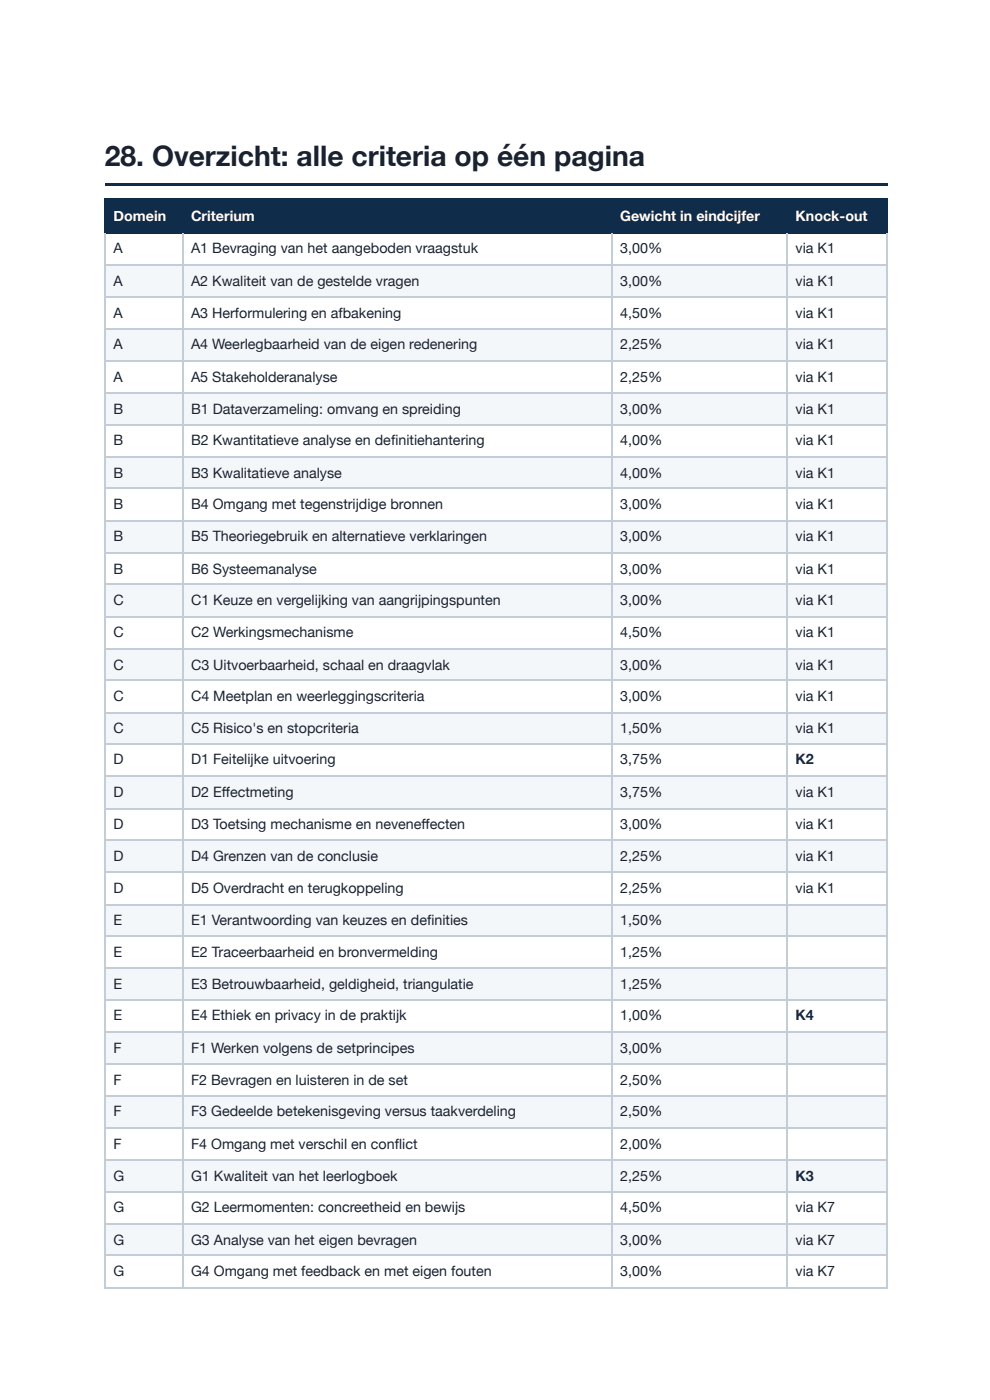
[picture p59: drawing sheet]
<svg xmlns="http://www.w3.org/2000/svg" width="210mm" height="297mm" viewBox="0 0 210 297" stroke-linecap="round" stroke-linejoin="round" font-family="sans-serif">
<defs><g id="words">
<text font-size="6" fill="#1a2230" x="22.2" y="35.2">28. Overzicht: alle criteria op één pagina</text>
<g font-size="3" fill="#fff">
<text x="24.1" y="46.8">Domein</text>
<text x="40.5" y="46.8">Criterium</text>
<text x="131.5" y="46.8">Gewicht in eindcijfer</text>
<text x="168.7" y="46.8">Knock-out</text>
</g>
<g font-size="3" fill="#1a2230">
<text x="24.1" y="53.7">A</text>
<text x="40.5" y="53.7">A1 Bevraging van het aangeboden vraagstuk</text>
<text x="131.5" y="53.7">3,00%</text>
<text x="168.7" y="53.7">via K1</text>
<text x="24.1" y="60.6">A</text>
<text x="40.5" y="60.6">A2 Kwaliteit van de gestelde vragen</text>
<text x="131.5" y="60.6">3,00%</text>
<text x="168.7" y="60.6">via K1</text>
<text x="24.1" y="67.5">A</text>
<text x="40.5" y="67.5">A3 Herformulering en afbakening</text>
<text x="131.5" y="67.5">4,50%</text>
<text x="168.7" y="67.5">via K1</text>
<text x="24.1" y="74.1">A</text>
<text x="40.5" y="74.1">A4 Weerlegbaarheid van de eigen redenering</text>
<text x="131.5" y="74.1">2,25%</text>
<text x="168.7" y="74.1">via K1</text>
<text x="24.1" y="81">A</text>
<text x="40.5" y="81">A5 Stakeholderanalyse</text>
<text x="131.5" y="81">2,25%</text>
<text x="168.7" y="81">via K1</text>
<text x="24.1" y="87.8">B</text>
<text x="40.5" y="87.8">B1 Dataverzameling: omvang en spreiding</text>
<text x="131.5" y="87.8">3,00%</text>
<text x="168.7" y="87.8">via K1</text>
<text x="24.1" y="94.5">B</text>
<text x="40.5" y="94.5">B2 Kwantitatieve analyse en defi nitiehantering</text>
<text x="131.5" y="94.5">4,00%</text>
<text x="168.7" y="94.5">via K1</text>
<text x="24.1" y="101.3">B</text>
<text x="40.5" y="101.3">B3 Kwalitatieve analyse</text>
<text x="131.5" y="101.3">4,00%</text>
<text x="168.7" y="101.3">via K1</text>
<text x="24.1" y="107.9">B</text>
<text x="40.5" y="107.9">B4 Omgang met tegenstrijdige bronnen</text>
<text x="131.5" y="107.9">3,00%</text>
<text x="168.7" y="107.9">via K1</text>
<text x="24.1" y="114.8">B</text>
<text x="40.5" y="114.8">B5 Theoriegebruik en alternatieve verklaringen</text>
<text x="131.5" y="114.8">3,00%</text>
<text x="168.7" y="114.8">via K1</text>
<text x="24.1" y="121.7">B</text>
<text x="40.5" y="121.7">B6 Systeemanalyse</text>
<text x="131.5" y="121.7">3,00%</text>
<text x="168.7" y="121.7">via K1</text>
<text x="24.1" y="128.3">C</text>
<text x="40.5" y="128.3">C1 Keuze en vergelijking van aangrijpingspunten</text>
<text x="131.5" y="128.3">3,00%</text>
<text x="168.7" y="128.3">via K1</text>
<text x="24.1" y="135.2">C</text>
<text x="40.5" y="135.2">C2 Werkingsmechanisme</text>
<text x="131.5" y="135.2">4,50%</text>
<text x="168.7" y="135.2">via K1</text>
<text x="24.1" y="142.1">C</text>
<text x="40.5" y="142.1">C3 Uitvoerbaarheid, schaal en draagvlak</text>
<text x="131.5" y="142.1">3,00%</text>
<text x="168.7" y="142.1">via K1</text>
<text x="24.1" y="148.7">C</text>
<text x="40.5" y="148.7">C4 Meetplan en weerleggingscriteria</text>
<text x="131.5" y="148.7">3,00%</text>
<text x="168.7" y="148.7">via K1</text>
<text x="24.1" y="155.6">C</text>
<text x="40.5" y="155.6">C5 Risico's en stopcriteria</text>
<text x="131.5" y="155.6">1,50%</text>
<text x="168.7" y="155.6">via K1</text>
<text x="24.1" y="162.2">D</text>
<text x="40.5" y="162.2">D1 Feitelijke uitvoering</text>
<text x="131.5" y="162.2">3,75%</text>
<text x="24.1" y="169.1">D</text>
<text x="40.5" y="169.1">D2 Eff ectmeting</text>
<text x="131.5" y="169.1">3,75%</text>
<text x="168.7" y="169.1">via K1</text>
<text x="24.1" y="175.9">D</text>
<text x="40.5" y="175.9">D3 Toetsing mechanisme en neveneff ecten</text>
<text x="131.5" y="175.9">3,00%</text>
<text x="168.7" y="175.9">via K1</text>
<text x="24.1" y="182.6">D</text>
<text x="40.5" y="182.6">D4 Grenzen van de conclusie</text>
<text x="131.5" y="182.6">2,25%</text>
<text x="168.7" y="182.6">via K1</text>
<text x="24.1" y="189.4">D</text>
<text x="40.5" y="189.4">D5 Overdracht en terugkoppeling</text>
<text x="131.5" y="189.4">2,25%</text>
<text x="168.7" y="189.4">via K1</text>
<text x="24.1" y="196.3">E</text>
<text x="40.5" y="196.3">E1 Verantwoording van keuzes en defi nities</text>
<text x="131.5" y="196.3">1,50%</text>
<text x="24.1" y="202.9">E</text>
<text x="40.5" y="202.9">E2 Traceerbaarheid en bronvermelding</text>
<text x="131.5" y="202.9">1,25%</text>
<text x="24.1" y="209.8">E</text>
<text x="40.5" y="209.8">E3 Betrouwbaarheid, geldigheid, triangulatie</text>
<text x="131.5" y="209.8">1,25%</text>
<text x="24.1" y="216.4">E</text>
<text x="40.5" y="216.4">E4 Ethiek en privacy in de praktijk</text>
<text x="131.5" y="216.4">1,00%</text>
<text x="24.1" y="223.3">F</text>
<text x="40.5" y="223.3">F1 Werken volgens de setprincipes</text>
<text x="131.5" y="223.3">3,00%</text>
<text x="24.1" y="230.2">F</text>
<text x="40.5" y="230.2">F2 Bevragen en luisteren in de set</text>
<text x="131.5" y="230.2">2,50%</text>
<text x="24.1" y="236.8">F</text>
<text x="40.5" y="236.8">F3 Gedeelde betekenisgeving versus taakverdeling</text>
<text x="131.5" y="236.8">2,50%</text>
<text x="24.1" y="243.7">F</text>
<text x="40.5" y="243.7">F4 Omgang met verschil en confl ict</text>
<text x="131.5" y="243.7">2,00%</text>
<text x="24.1" y="250.6">G</text>
<text x="40.5" y="250.6">G1 Kwaliteit van het leerlogboek</text>
<text x="131.5" y="250.6">2,25%</text>
<text x="24.1" y="257.2">G</text>
<text x="40.5" y="257.2">G2 Leermomenten: concreetheid en bewijs</text>
<text x="131.5" y="257.2">4,50%</text>
<text x="168.7" y="257.2">via K7</text>
<text x="24.1" y="264.1">G</text>
<text x="40.5" y="264.1">G3 Analyse van het eigen bevragen</text>
<text x="131.5" y="264.1">3,00%</text>
<text x="168.7" y="264.1">via K7</text>
<text x="24.1" y="270.7">G</text>
<text x="40.5" y="270.7">G4 Omgang met feedback en met eigen fouten</text>
<text x="131.5" y="270.7">3,00%</text>
<text x="168.7" y="270.7">via K7</text>
</g>
<g font-size="3" fill="#0f2d4a">
<text x="168.7" y="162.2">K2</text>
<text x="168.7" y="216.4">K4</text>
<text x="168.7" y="250.6">K3</text>
</g>
</g></defs>
<g fill="#0f2d4a">
<path d="M22.2 38.9h165.9v.5h-165.9z"/>
<path d="M22.5 42.1h16.4v7.4h-16.4z"/>
<path d="M38.9 42.1h90.7v7.4h-90.7z"/>
<path d="M129.6 42.1h37.4v7.4h-37.4z"/>
<path d="M167 42.1h21.1v7.4h-21.1z"/>
</g>
<g fill="#f4f7fa">
<path d="M22.5 56.4h16.4v6.6h-16.4z"/>
<path d="M38.9 56.4h90.7v6.6h-90.7z"/>
<path d="M129.6 56.4h37.4v6.6h-37.4z"/>
<path d="M167 56.4h21.1v6.6h-21.1z"/>
<path d="M22.5 69.8h16.4v6.7h-16.4z"/>
<path d="M38.9 69.8h90.7v6.7h-90.7z"/>
<path d="M129.6 69.8h37.4v6.7h-37.4z"/>
<path d="M167 69.8h21.1v6.7h-21.1z"/>
<path d="M22.5 83.3h16.4v6.9h-16.4z"/>
<path d="M38.9 83.3h90.7v6.9h-90.7z"/>
<path d="M129.6 83.3h37.4v6.9h-37.4z"/>
<path d="M167 83.3h21.1v6.9h-21.1z"/>
<path d="M22.5 96.8h16.4v6.9h-16.4z"/>
<path d="M38.9 96.8h90.7v6.9h-90.7z"/>
<path d="M129.6 96.8h37.4v6.9h-37.4z"/>
<path d="M167 96.8h21.1v6.9h-21.1z"/>
<path d="M22.5 110.6h16.4v6.6h-16.4z"/>
<path d="M38.9 110.6h90.7v6.6h-90.7z"/>
<path d="M129.6 110.6h37.4v6.6h-37.4z"/>
<path d="M167 110.6h21.1v6.6h-21.1z"/>
<path d="M22.5 124.1h16.4v6.6h-16.4z"/>
<path d="M38.9 124.1h90.7v6.6h-90.7z"/>
<path d="M129.6 124.1h37.4v6.6h-37.4z"/>
<path d="M167 124.1h21.1v6.6h-21.1z"/>
<path d="M22.5 137.6h16.4v6.9h-16.4z"/>
<path d="M38.9 137.6h90.7v6.9h-90.7z"/>
<path d="M129.6 137.6h37.4v6.9h-37.4z"/>
<path d="M167 137.6h21.1v6.9h-21.1z"/>
<path d="M22.5 151.1h16.4v6.9h-16.4z"/>
<path d="M38.9 151.1h90.7v6.9h-90.7z"/>
<path d="M129.6 151.1h37.4v6.9h-37.4z"/>
<path d="M167 151.1h21.1v6.9h-21.1z"/>
<path d="M22.5 164.8h16.4v6.6h-16.4z"/>
<path d="M38.9 164.8h90.7v6.6h-90.7z"/>
<path d="M129.6 164.8h37.4v6.6h-37.4z"/>
<path d="M167 164.8h21.1v6.6h-21.1z"/>
<path d="M22.5 178.3h16.4v6.6h-16.4z"/>
<path d="M38.9 178.3h90.7v6.6h-90.7z"/>
<path d="M129.6 178.3h37.4v6.6h-37.4z"/>
<path d="M167 178.3h21.1v6.6h-21.1z"/>
<path d="M22.5 191.8h16.4v6.9h-16.4z"/>
<path d="M38.9 191.8h90.7v6.9h-90.7z"/>
<path d="M129.6 191.8h37.4v6.9h-37.4z"/>
<path d="M167 191.8h21.1v6.9h-21.1z"/>
<path d="M22.5 205.3h16.4v6.9h-16.4z"/>
<path d="M38.9 205.3h90.7v6.9h-90.7z"/>
<path d="M129.6 205.3h37.4v6.9h-37.4z"/>
<path d="M167 205.3h21.1v6.9h-21.1z"/>
<path d="M22.5 219.1h16.4v6.6h-16.4z"/>
<path d="M38.9 219.1h90.7v6.6h-90.7z"/>
<path d="M129.6 219.1h37.4v6.6h-37.4z"/>
<path d="M167 219.1h21.1v6.6h-21.1z"/>
<path d="M22.5 232.6h16.4v6.6h-16.4z"/>
<path d="M38.9 232.6h90.7v6.6h-90.7z"/>
<path d="M129.6 232.6h37.4v6.6h-37.4z"/>
<path d="M167 232.6h21.1v6.6h-21.1z"/>
<path d="M22.5 246.1h16.4v6.8h-16.4z"/>
<path d="M38.9 246.1h90.7v6.8h-90.7z"/>
<path d="M129.6 246.1h37.4v6.8h-37.4z"/>
<path d="M167 246.1h21.1v6.8h-21.1z"/>
<path d="M22.5 259.6h16.4v6.8h-16.4z"/>
<path d="M38.9 259.6h90.7v6.8h-90.7z"/>
<path d="M129.6 259.6h37.4v6.8h-37.4z"/>
<path d="M167 259.6h21.1v6.8h-21.1z"/>
</g>
<path d="M22.2 42.2h165.9M22.2 49.3h165.9M22.4 42.1v7.4M38.8 42.1v7.4M129.8 42.1v7.4M166.8 42.1v7.4M188 42.1v7.4" fill="none" stroke="#0f2d4a" stroke-width=".26"/>
<g fill="none" stroke="#c3cdd8" stroke-width=".26">
<path d="M22.2 56.2h165.9M22.4 49.5v223.8M38.8 49.5v223.8M129.8 49.5v223.8M166.8 49.5v223.8M188 49.5v223.8M22.2 63.1h165.9M22.2 69.7h165.9M22.2 76.6h165.9M22.2 83.5h165.9M22.2 90.1h165.9M22.2 97h165.9"/>
<path d="M22.2 103.6h165.9M22.2 110.5h165.9M22.2 117.3h165.9M22.2 124h165.9M22.2 130.8h165.9M22.2 137.7h165.9M22.2 144.3h165.9M22.2 151.2h165.9M22.2 157.8h165.9M22.2 164.7h165.9M22.2 171.6h165.9M22.2 178.2h165.9"/>
<path d="M22.2 185.1h165.9M22.2 192h165.9M22.2 198.6h165.9M22.2 205.4h165.9M22.2 212.1h165.9M22.2 218.9h165.9M22.2 225.8h165.9M22.2 232.4h165.9M22.2 239.3h165.9M22.2 246.2h165.9M22.2 252.8h165.9M22.2 259.7h165.9"/>
<path d="M22.2 266.3h165.9M22.2 273.2h165.9"/>
</g>
<use href="#words"/>
</svg>
